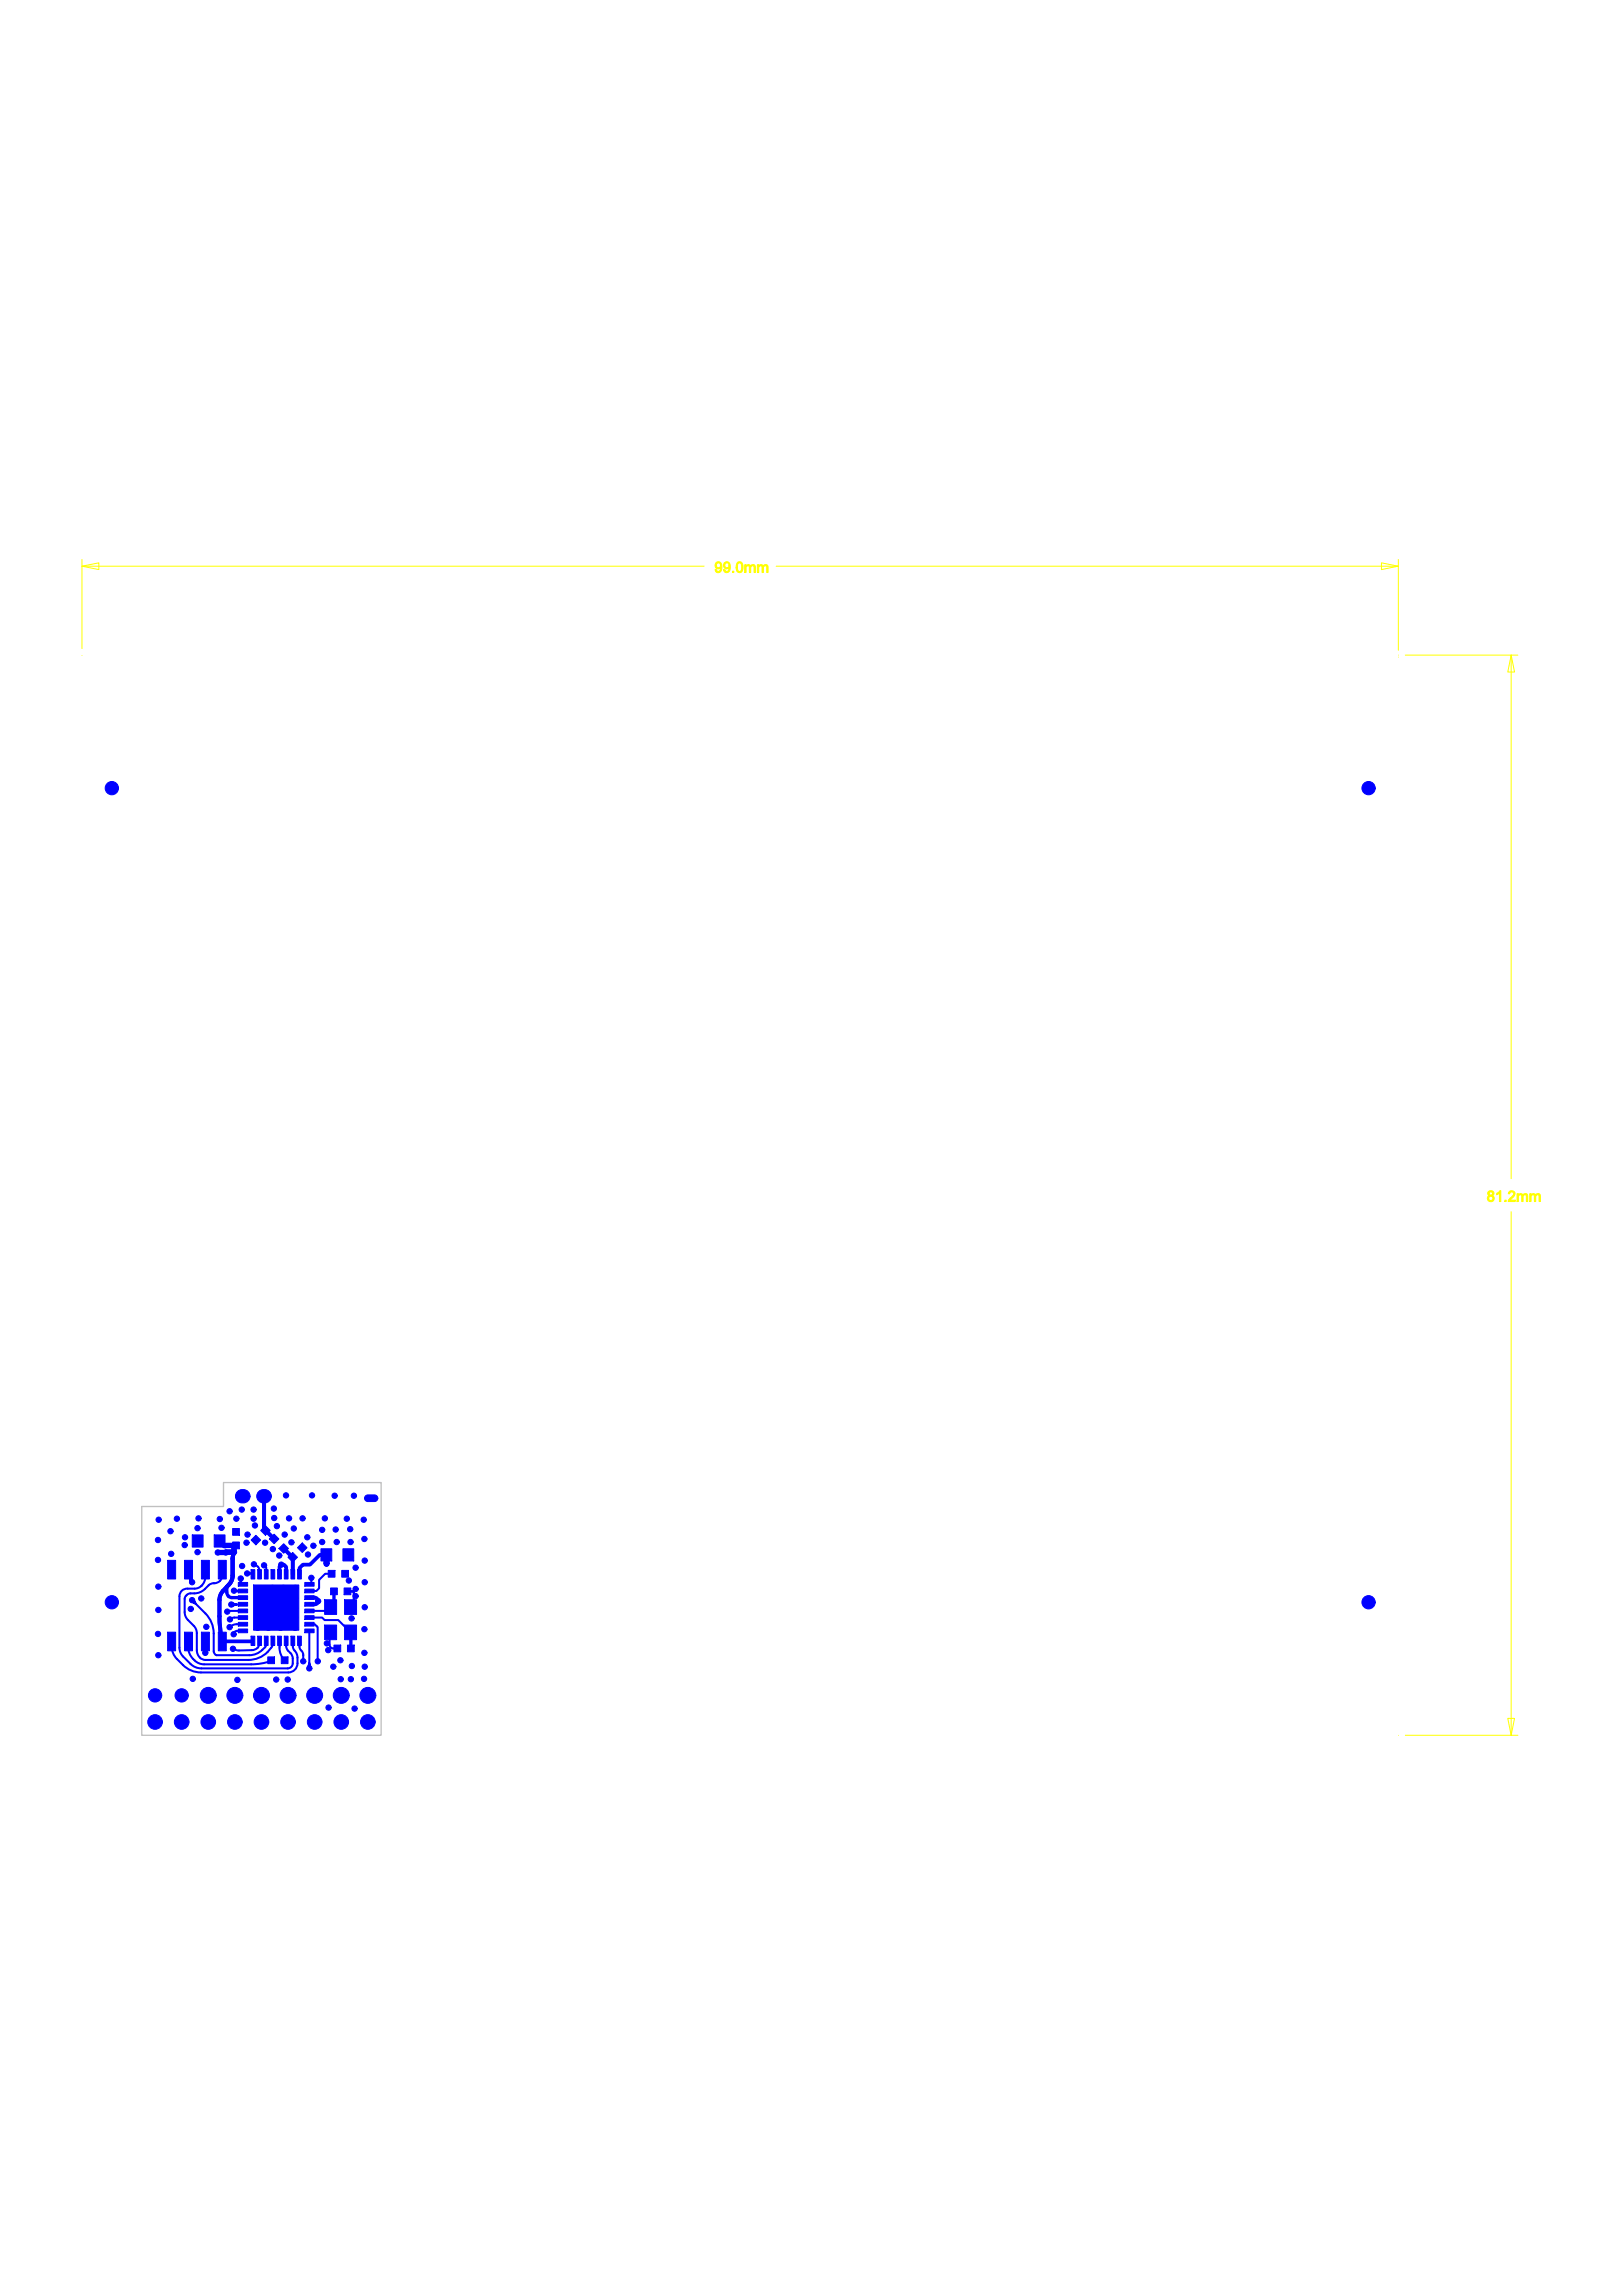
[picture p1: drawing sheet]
<svg xmlns="http://www.w3.org/2000/svg" width="210mm" height="297mm" viewBox="0 0 210 297" stroke-linecap="round" stroke-linejoin="round" font-family="sans-serif">
<defs><g id="words">
<text font-size="12.7" fill="#00f" x="21.2" y="211.8">U3</text>
<text font-size="9.8" fill="#00f" x="30.8" y="211.5">U2</text>
<text font-size="5.9" fill="#00f" x="37.8" y="210.9" transform="rotate(-90 37.8 210.9)">U2x33</text>
<text font-size="5.7" fill="#00f" x="41.7" y="211.6">U1</text>
<g font-size="3.7" fill="#00f">
<text x="18.2" y="220.7">J20</text>
<text x="18.2" y="224.1">J19</text>
</g>
<text font-size="3.4" fill="#00f" x="36.8" y="202.1">L2</text>
<text font-size="3.3" fill="#00f" x="29.8" y="200.3">C3 L1C4</text>
<text font-size="2.4" fill="#00f" x="24.4" y="200.2">C5</text>
<text font-size="1.5" fill="#00f" x="34.3" y="215.3">R3</text>
<text font-size="1.4" fill="#00f" x="42.7" y="201.9" transform="rotate(-90 42.7 201.9)">C6x1</text>
<g font-size="1" fill="#00f">
<text x="29.1" y="204.3" transform="rotate(-90 29.1 204.3)">U3x1</text>
<text x="29.1" y="213.6" transform="rotate(-90 29.1 213.6)">U3x8</text>
</g>
</g></defs>
<path d="M18.3 194.9h10.6v-3.1h20.4v32.7h-31z" fill="none" stroke="#c0c0c0" stroke-width=".17"/>
<g fill="none" stroke="#ff0" stroke-width=".13">
<path d="M10.6 73.3l2.2-.5v.9zM10.6 72.4v11.5M10.6 73.3h80.5M100.4 73.3h80.6M178.8 72.8l2.2 .5-2.2 .4zM181 72.4v11.7M10.6 84.8h.1M181 85h.1M181 84.8h.1M181.9 84.8h14.5M195.6 84.8l.4 2.1h-.9zM195.6 84.8v67.7"/>
<path d="M195.6 156.8v67.7M181 224.5h.1M181.9 224.5h14.5M195.1 222.3h.9l-.4 2.2z"/>
</g>
<g fill="none" stroke="#00f" stroke-width=".26">
<path d="M22.2 212.4l-.1 .5 .1 .1M24.4 212.4v.7M24.4 203.1v.8M26.1 215.8h11.1M26.6 212.4v1.4M26.6 203.1v.9M30.6 210.1h.8M30.7 211h.7M31.2 204.9l.2 .1M32.7 212.3h.1M32.7 203.6v.1M33.6 212.3l-.1 .4"/>
<path d="M33.6 203.2v.5M34.5 212.3v.4M35.1 214.8v.1l-1 .3-1.6 .1M35.3 212.3v.4M36.2 212.3v.7M37 212.3v.7M37.9 212.3v.7M38.5 214.5a1.51 1.51 0 0 1-.8 1.8l-11.7 .1M40 211v4.8M42.7 212.8l.2 .4 .8 .1"/>
</g>
<path d="M34.2 193.6v4.2l1.3 1.3M36.7 200.3l1.2 1.2v2.2" fill="none" stroke="#00f" stroke-width=".52"/>
<path d="M40 207.5h.8M40 206.7h.7" fill="none" stroke="#00f" stroke-width=".48"/>
<path d="M28.4 199.4l.6 .6" fill="none" stroke="#00f" stroke-width=".69"/>
<g fill="#00f" stroke="#00f" stroke-width=".26">
<path d="M26.6 213.1l.1 .6-.1-.3-.2 .3z"/>
<path d="M40 215.2l.2 .5-.2-.3-.1 .3z"/>
</g>
<g fill="#00f" stroke="#00f" stroke-width=".13">
<path d="M42.8 205.4h.9v.9h-.9z"/>
<path d="M44.5 205.4h.9v.9h-.9z"/>
<path d="M45 212.8h.8v.9h-.8z"/>
<path d="M43.2 212.8h.9v.9h-.9z"/>
<path d="M34.9 199.1l.6-.6 .6 .6-.6 .6z"/>
<path d="M36.7 199.7l.6 .6-.6 .6-.6-.6z"/>
<path d="M32.5 199.2l.6-.6 .6 .6-.6 .7z"/>
<path d="M34.4 197.4l.6 .6-.6 .6-.7-.6z"/>
<path d="M38.5 200.2l.6-.6 .6 .6-.6 .6z"/>
<path d="M37.3 201.5l.6-.7 .6 .7-.6 .6z"/>
<path d="M44.2 203.2h.9v.8h-.9z"/>
<path d="M42.5 203.2h.8v.8h-.8z"/>
<path d="M42 207h1.6v1.9h-1.6z"/>
<path d="M42 210.2h1.6v1.9h-1.6z"/>
<path d="M44.6 210.2h1.5v1.9h-1.5z"/>
<path d="M44.6 207h1.5v1.9h-1.5z"/>
<path d="M30.8 204.7h1.2v.5h-1.2z"/>
<path d="M30.8 205.6h1.2v.5h-1.2z"/>
<path d="M30.8 206.4h1.2v.5h-1.2z"/>
<path d="M30.8 207.3h1.2v.5h-1.2z"/>
<path d="M30.8 208.2h1.2v.4h-1.2z"/>
<path d="M30.8 209h1.2v.5h-1.2z"/>
<path d="M30.8 209.9h1.2v.5h-1.2z"/>
<path d="M30.8 210.7h1.2v.5h-1.2z"/>
<path d="M39.4 210.7h1.2v.5h-1.2z"/>
<path d="M39.4 209.9h1.2v.5h-1.2z"/>
<path d="M39.4 209h1.2v.5h-1.2z"/>
<path d="M39.4 208.2h1.2v.4h-1.2z"/>
<path d="M39.4 207.3h1.2v.5h-1.2z"/>
<path d="M39.4 206.4h1.2v.5h-1.2z"/>
<path d="M39.4 205.6h1.2v.5h-1.2z"/>
<path d="M39.4 204.7h1.2v.5h-1.2z"/>
<path d="M33.5 193a.91 .91 0 0 1 1.4 0 .91 .91 0 0 1-.3 1.4 .91 .91 0 0 1-1.2-.3 .91 .91 0 0 1 .1-1.1z"/>
<path d="M30.7 193a.91 .91 0 0 1 1.4 0 .91 .91 0 0 1-.3 1.4 .91 .91 0 0 1-1.1-.3 .91 .91 0 0 1 0-1.1z"/>
<path d="M36.4 214.4h.9v.8h-.9z"/>
<path d="M34.7 214.4h.8v.8h-.8z"/>
<path d="M30.1 199.5h.9v.9h-.9z"/>
<path d="M30.1 197.7h.9v.9h-.9z"/>
<path d="M27.7 198.6h1.4v1.6h-1.4z"/>
<path d="M24.9 198.6h1.4v1.6h-1.4z"/>
<path d="M47.2 193.6l.4-.2h.9a.43 .43 0 0 1 .4 .4 .43 .43 0 0 1-.4 .5h-.9a.43 .43 0 0 1-.4-.7z"/>
<path d="M44.4 200.4h1.4v1.5h-1.4z"/>
<circle cx="39.2" cy="214.9" r=".34"/>
<circle cx="43.1" cy="215.6" r=".34"/>
<circle cx="40" cy="215.8" r=".34"/>
<circle cx="41.1" cy="214.9" r=".34"/>
<circle cx="44" cy="214.8" r=".34"/>
<circle cx="45.5" cy="215.5" r=".34"/>
<circle cx="47.2" cy="213.8" r=".34"/>
<circle cx="47.2" cy="215.6" r=".34"/>
<circle cx="45.1" cy="204.5" r=".34"/>
<circle cx="47.2" cy="204.7" r=".34"/>
<circle cx="46" cy="205.6" r=".34"/>
<circle cx="42.3" cy="202.3" r=".34"/>
<circle cx="41.7" cy="199.5" r=".34"/>
<circle cx="43.6" cy="199.5" r=".34"/>
<circle cx="46" cy="202.8" r=".34"/>
<circle cx="47.2" cy="201.9" r=".34"/>
<circle cx="47.2" cy="199.1" r=".34"/>
<circle cx="45.4" cy="199.5" r=".34"/>
<circle cx="45.3" cy="201.5" r=".34"/>
<circle cx="20.5" cy="196.6" r=".34"/>
<circle cx="25.6" cy="197.7" r=".34"/>
<circle cx="22.1" cy="198.1" r=".34"/>
<circle cx="25.7" cy="196.4" r=".34"/>
<circle cx="22.9" cy="196.5" r=".34"/>
<circle cx="28.7" cy="197.7" r=".34"/>
<circle cx="30.6" cy="196.5" r=".34"/>
<circle cx="28.4" cy="196.5" r=".34"/>
<circle cx="29.7" cy="195.5" r=".34"/>
<circle cx="31.3" cy="195.3" r=".34"/>
<circle cx="32.8" cy="195.3" r=".34"/>
<circle cx="32.8" cy="196.5" r=".34"/>
<circle cx="35.4" cy="195.2" r=".34"/>
<circle cx="35.5" cy="196.4" r=".34"/>
<circle cx="39.2" cy="196.4" r=".34"/>
<circle cx="37.4" cy="196.4" r=".34"/>
<circle cx="43.4" cy="197.9" r=".34"/>
<circle cx="42" cy="196.4" r=".34"/>
<circle cx="41.7" cy="197.9" r=".34"/>
<circle cx="47.1" cy="196.6" r=".34"/>
<circle cx="44.9" cy="196.5" r=".34"/>
<circle cx="45.3" cy="197.8" r=".34"/>
<circle cx="37" cy="193.5" r=".34"/>
<circle cx="43.3" cy="193.5" r=".34"/>
<circle cx="40.4" cy="193.5" r=".34"/>
<circle cx="45.8" cy="193.5" r=".34"/>
<circle cx="20.1" cy="219.3" r=".86"/>
<circle cx="23.5" cy="219.3" r=".86"/>
<circle cx="27" cy="219.3" r="1.03"/>
<circle cx="30.4" cy="219.3" r="1.03"/>
<circle cx="33.8" cy="219.3" r="1.03"/>
<circle cx="37.3" cy="219.3" r="1.03"/>
<circle cx="40.7" cy="219.3" r="1.03"/>
<circle cx="44.2" cy="219.3" r="1.03"/>
<circle cx="47.6" cy="219.3" r="1.03"/>
<circle cx="20.1" cy="222.8" r=".95"/>
<circle cx="23.5" cy="222.8" r=".95"/>
<circle cx="27" cy="222.8" r=".95"/>
<circle cx="30.4" cy="222.8" r=".95"/>
<circle cx="33.8" cy="222.8" r=".95"/>
<circle cx="37.3" cy="222.8" r=".95"/>
<circle cx="40.7" cy="222.8" r=".95"/>
<circle cx="44.2" cy="222.8" r=".95"/>
<circle cx="47.6" cy="222.8" r=".95"/>
<circle cx="14.5" cy="207.3" r=".86"/>
<circle cx="177.1" cy="207.3" r=".86"/>
<circle cx="177.1" cy="102" r=".86"/>
<circle cx="14.5" cy="102" r=".86"/>
</g>
<g fill="#ff0" stroke="#ff0" stroke-width=".13">
<path d="M92.6 72.8a.49 .49 0 0 1 .7 0 .49 .49 0 0 1 .1 .5 .52 .52 0 0 1-.1 .7 .52 .52 0 0 1-.6 0l-.2-.3h.2a.25 .25 0 0 0 .3 .2 .25 .25 0 0 0 .2-.2v-.3a.44 .44 0 0 1-.6 .1 .44 .44 0 0 1 0-.7zM92.7 73.1a.3 .3 0 0 0 .5 0 .3 .3 0 0 0-.5 0zM93.7 72.8a.49 .49 0 0 1 .6 0 .49 .49 0 0 1 .2 .5 .52 .52 0 0 1-.1 .7 .52 .52 0 0 1-.6 0l-.2-.3h.2a.25 .25 0 0 0 .3 .2 .25 .25 0 0 0 .2-.2v-.3a.44 .44 0 0 1-.6 .1 .44 .44 0 0 1 0-.7zM93.8 73.1a.3 .3 0 0 0 .5 0 .3 .3 0 0 0-.5 0zM94.8 73.9h.2v.2h-.2zM95.5 72.7a.45 .45 0 0 1 .5 0 .45 .45 0 0 1 .2 .5l-.1 .4a.44 .44 0 0 1-.4 .5 .44 .44 0 0 1-.4-.5v-.6zM95.5 72.9v.1a.94 .94 0 0 0 .1 .9 .45 .45 0 0 0 .4-.7l-.1-.3a.23 .23 0 0 0-.4 0zM96.4 73.1h.1v.1l.2-.1h.2l.2 .1a.33 .33 0 0 1 .4-.2 .33 .33 0 0 1 .3 .4v.7h-.2v-.8l-.2-.1-.2 .1v.8h-.2v-.8l-.2-.1a.28 .28 0 0 0-.3 .3v.6h-.1zM98 73.1h.2v.1l.1-.1h.3l.2 .1a.33 .33 0 0 1 .3-.2 .33 .33 0 0 1 .3 .4v.7h-.2v-.8l-.2-.1-.2 .1v.8h-.2v-.8l-.2-.1a.28 .28 0 0 0-.2 .3v.6h-.2z"/>
<path d="M192.6 154.1a.38 .38 0 0 1 .6 0 .38 .38 0 0 1 0 .5l-.1 .1a.41 .41 0 0 1 .1 .6 .41 .41 0 0 1-.6 0 .41 .41 0 0 1 .1-.6l-.2-.3zM192.7 154.4a.23 .23 0 0 0 .4 0 .23 .23 0 0 0-.4 0zM192.7 155a.27 .27 0 0 0 .5 0 .27 .27 0 0 0-.5 0zM193.7 154.4l.4-.4h.1v1.4h-.2v-1l-.3 .2zM194.7 155.3h.2v.1h-.2zM195.3 154.1a.45 .45 0 0 1 .7 .1 .45 .45 0 0 1-.2 .7l-.4 .4h.7v.1h-.9v-.2a1.43 1.43 0 0 0 .7-.9l-.3-.1-.2 .1v.2l-.2-.1zM196.3 154.4h.2v.2l.2-.2h.2l.2 .2a.33 .33 0 0 1 .4-.2 .33 .33 0 0 1 .2 .3v.7h-.2v-.7l-.1-.1-.3 .1v.7h-.2v-.7l-.1-.1a.28 .28 0 0 0-.3 .3v.5h-.2zM198 154.4h.1v.2l.3-.2h.1l.2 .2a.33 .33 0 0 1 .4-.2 .33 .33 0 0 1 .2 .3v.7h-.1v-.7l-.2-.1-.2 .1-.1 .7h-.1v-.7l-.2-.1a.28 .28 0 0 0-.3 .3v.5h-.1z"/>
</g>
<use href="#words"/>
</svg>
